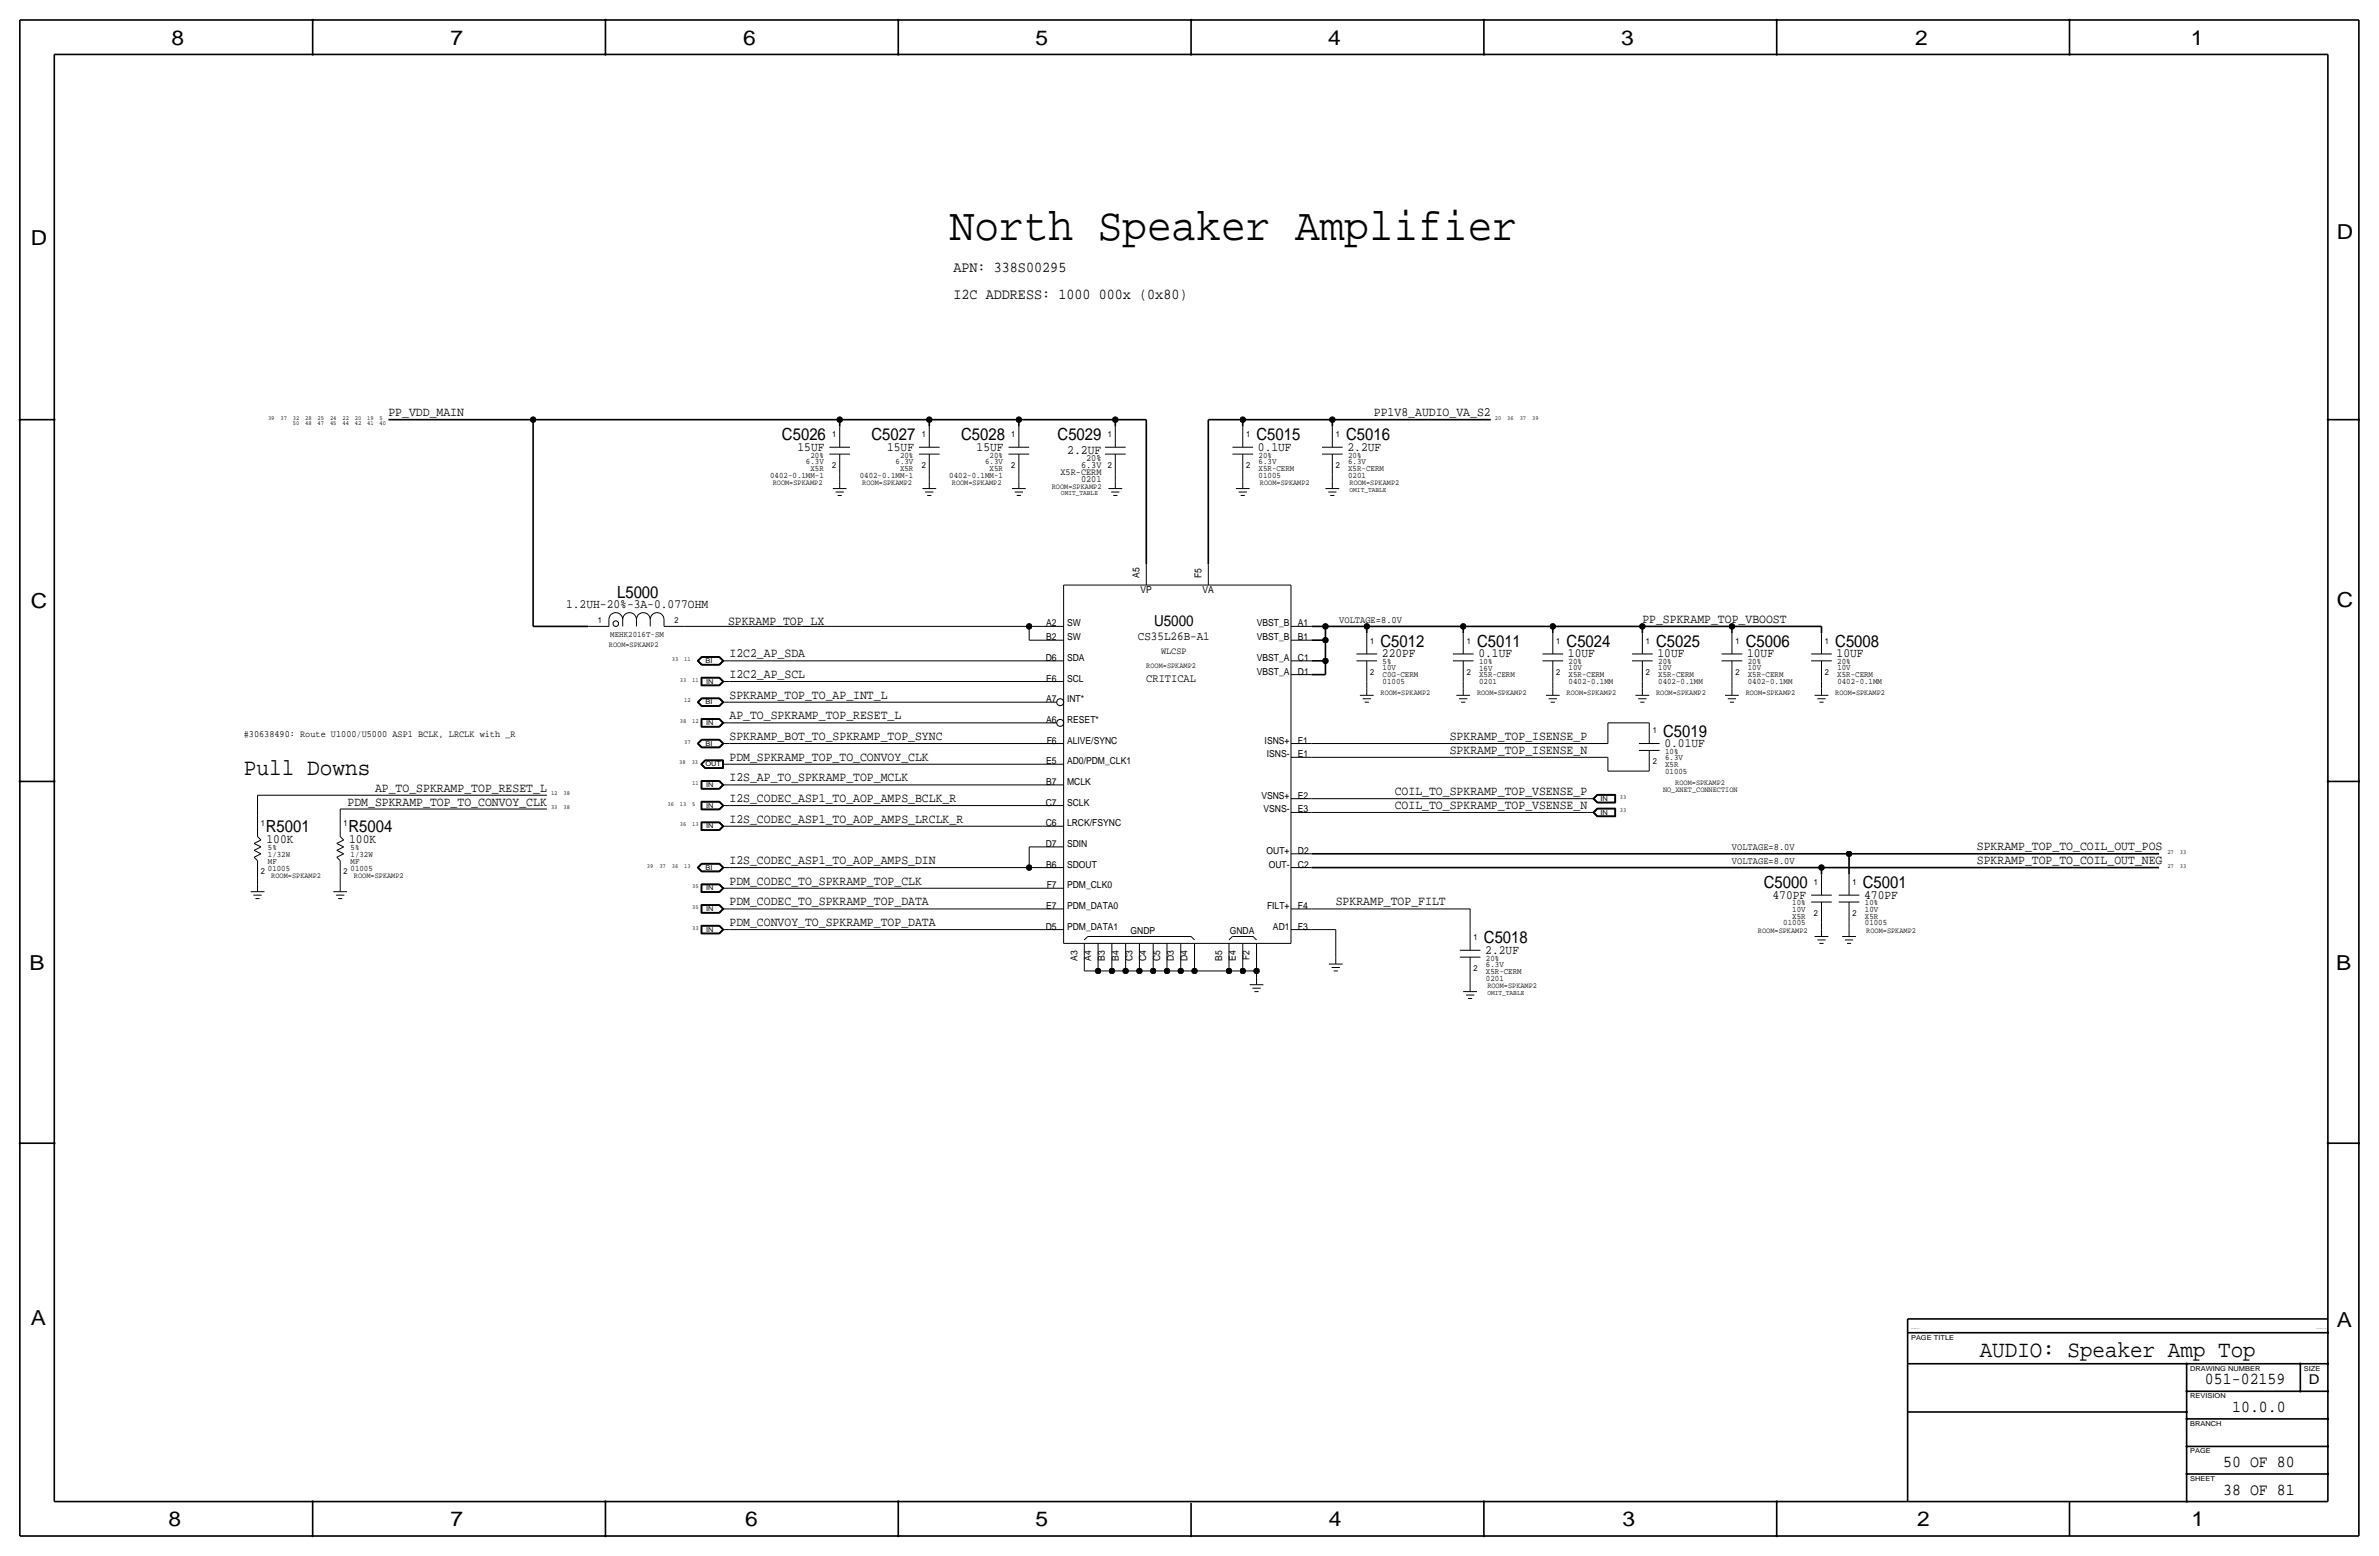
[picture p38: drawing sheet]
<svg xmlns="http://www.w3.org/2000/svg" width="877mm" height="574mm" viewBox="0 0 877 574" stroke-linecap="round" stroke-linejoin="round" font-family="sans-serif">
<defs><g id="words">
<text font-size="17" x="350.2" y="88.6">North Speaker Amplifier</text>
<text font-size="8.7" x="89.9" y="285.5">Pull Downs</text>
<text font-size="8.6" x="729.9" y="500.1">AUDIO: Speaker Amp Top</text>
<g font-size="7.6">
<text x="63.2" y="16.5">8</text>
<text x="166.1" y="16.5">7</text>
<text x="274" y="16.5">6</text>
<text x="381.7" y="16.5">5</text>
<text x="489.7" y="16.5">4</text>
<text x="597.6" y="16.5">3</text>
<text x="706.1" y="16.5">2</text>
<text x="807.7" y="16.5">1</text>
<text x="861.5" y="88.1">D</text>
<text x="11.4" y="90.4">D</text>
<text x="11.4" y="224.3">C</text>
<text x="861.5" y="223.8">C</text>
<text x="10.8" y="357.6">B</text>
<text x="861.3" y="357.4">B</text>
<text x="11.3" y="488.4">A</text>
<text x="861.5" y="489.2">A</text>
<text x="62.2" y="562.6">8</text>
<text x="166" y="562.6">7</text>
<text x="274.8" y="562.6">6</text>
<text x="381.7" y="562.6">5</text>
<text x="489.9" y="562.6">4</text>
<text x="598.1" y="562.6">3</text>
<text x="706.8" y="562.6">2</text>
<text x="807.9" y="562.6">1</text>
</g>
<g font-size="6.2">
<text x="288.3" y="162.3">C5026</text>
<text x="321.3" y="162.3">C5027</text>
<text x="354.3" y="162.3">C5028</text>
<text x="389.9" y="162.3">C5029</text>
<text x="463.2" y="162.3">C5015</text>
<text x="496.3" y="162.3">C5016</text>
<text x="227.5" y="220.5">L5000</text>
<text x="509" y="238.5">C5012</text>
<text x="544.5" y="238.5">C5011</text>
<text x="577.5" y="238.5">C5024</text>
<text x="610.6" y="238.5">C5025</text>
<text x="643.6" y="238.5">C5006</text>
<text x="676.6" y="238.5">C5008</text>
<text x="613.1" y="271.5">C5019</text>
<text x="98" y="306.8">R5001</text>
<text x="128.5" y="306.8">R5004</text>
<text x="650.2" y="327.4">C5000</text>
<text x="686.8" y="327.4">C5001</text>
<text x="547.1" y="347.7">C5018</text>
<text x="812.9" y="510.3">051-02159</text>
<text x="822.9" y="520.4">10.0.0</text>
<text x="819.6" y="540.8">50 OF 80</text>
<text x="819.6" y="550.9">38 OF 81</text>
</g>
<g font-size="5.6">
<text x="351.5" y="100.1">APN: 338S00295</text>
<text x="351.5" y="110.2">I2C ADDRESS: 1000 000x (0x80)</text>
<text x="425.5" y="230.9">U5000</text>
</g>
<text font-size="5" x="851.2" y="510.3">D</text>
<g font-size="4.7">
<text x="143.2" y="153.4">PP_VDD_MAIN</text>
<text x="506.5" y="153.4">PP1V8_AUDIO_VA_S2</text>
<text x="294" y="166.1">15UF</text>
<text x="327" y="166.1">15UF</text>
<text x="360" y="166.1">15UF</text>
<text x="393.4" y="167.4">2.2UF</text>
<text x="463.8" y="166.1">0.1UF</text>
<text x="496.8" y="166.1">2.2UF</text>
<text x="208.7" y="224">1.2UH-20%-3A-0.077OHM</text>
<text x="268.4" y="230.4">SPKRAMP_TOP_LX</text>
<text x="605.5" y="229.6">PP_SPKRAMP_TOP_VBOOST</text>
<text x="268.9" y="242.3">I2C2_AP_SDA</text>
<text x="509.5" y="242.3">220PF</text>
<text x="545" y="242.3">0.1UF</text>
<text x="578.1" y="242.3">10UF</text>
<text x="611.1" y="242.3">10UF</text>
<text x="644.1" y="242.3">10UF</text>
<text x="677.1" y="242.3">10UF</text>
<text x="268.9" y="249.9">I2C2_AP_SCL</text>
<text x="268.9" y="257.6">SPKRAMP_TOP_TO_AP_INT_L</text>
<text x="268.9" y="265.2">AP_TO_SPKRAMP_TOP_RESET_L</text>
<text x="268.9" y="272.8">SPKRAMP_BOT_TO_SPKRAMP_TOP_SYNC</text>
<text x="534.5" y="272.8">SPKRAMP_TOP_ISENSE_P</text>
<text x="613.6" y="275.3">0.01UF</text>
<text x="268.9" y="280.4">PDM_SPKRAMP_TOP_TO_CONVOY_CLK</text>
<text x="534.5" y="277.9">SPKRAMP_TOP_ISENSE_N</text>
<text x="138.3" y="291.8">AP_TO_SPKRAMP_TOP_RESET_L</text>
<text x="268.9" y="288">I2S_AP_TO_SPKRAMP_TOP_MCLK</text>
<text x="514.2" y="293.1">COIL_TO_SPKRAMP_TOP_VSENSE_P</text>
<text x="128.1" y="296.9">PDM_SPKRAMP_TOP_TO_CONVOY_CLK</text>
<text x="268.9" y="295.7">I2S_CODEC_ASP1_TO_AOP_AMPS_BCLK_R</text>
<text x="514.2" y="298.2">COIL_TO_SPKRAMP_TOP_VSENSE_N</text>
<text x="268.9" y="303.3">I2S_CODEC_ASP1_TO_AOP_AMPS_LRCLK_R</text>
<text x="98.2" y="310.6">100K</text>
<text x="128.7" y="310.6">100K</text>
<text x="728.8" y="313.4">SPKRAMP_TOP_TO_COIL_OUT_POS</text>
<text x="268.9" y="318.5">I2S_CODEC_ASP1_TO_AOP_AMPS_DIN</text>
<text x="728.8" y="318.5">SPKRAMP_TOP_TO_COIL_OUT_NEG</text>
<text x="268.9" y="326.1">PDM_CODEC_TO_SPKRAMP_TOP_CLK</text>
<text x="268.9" y="333.8">PDM_CODEC_TO_SPKRAMP_TOP_DATA</text>
<text x="492.5" y="333.8">SPKRAMP_TOP_FILT</text>
<text x="653.5" y="331.2">470PF</text>
<text x="687.3" y="331.2">470PF</text>
<text x="268.9" y="341.4">PDM_CONVOY_TO_SPKRAMP_TOP_DATA</text>
<text x="547.6" y="351.5">2.2UF</text>
</g>
<text font-size="4.5" x="419.5" y="236">CS35L26B-A1</text>
<text font-size="4.3" x="422.6" y="251.2">CRITICAL</text>
<g font-size="3.6">
<text x="493.7" y="229.6">VOLTAGE=8.0V</text>
<text x="638.5" y="313.4">VOLTAGE=8.0V</text>
<text x="638.5" y="318.5">VOLTAGE=8.0V</text>
</g>
<g font-size="3.5">
<text x="398.5" y="172.5">6.3V</text>
<text x="400.4" y="169.9">20%</text>
<text x="391" y="175">X5R-CERM</text>
<text x="398.5" y="177.5">0201</text>
<text x="420.1" y="213.1" transform="rotate(-90 420.1 213.1)">A5</text>
<text x="442.9" y="213.1" transform="rotate(-90 442.9 213.1)">F5</text>
<text x="420.5" y="218.7">VP</text>
<text x="443.4" y="218.7">VA</text>
<text x="385.7" y="230.9">A2</text>
<text x="393.4" y="230.9">SW</text>
<text x="463.3" y="230.9">VBST_B</text>
<text x="478.5" y="230.9">A1</text>
<text x="385.7" y="236">B2</text>
<text x="393.4" y="236">SW</text>
<text x="463.3" y="236">VBST_B</text>
<text x="478.5" y="236">B1</text>
<text x="385.6" y="243.6">D6</text>
<text x="393.4" y="243.6">SDA</text>
<text x="428" y="241">WLCSP</text>
<text x="463.3" y="243.6">VBST_A</text>
<text x="478.5" y="243.6">C1</text>
<text x="385.7" y="251.2">E6</text>
<text x="393.4" y="251.2">SCL</text>
<text x="463.4" y="248.7">VBST_A</text>
<text x="478.5" y="248.7">D1</text>
<text x="385.7" y="258.8">A7</text>
<text x="393.4" y="258.8">INT*</text>
<text x="385.7" y="266.4">A6</text>
<text x="393.4" y="266.4">RESET*</text>
<text x="89.9" y="271.5">#30638490: Route U1000/U5000 ASP1 BCLK, LRCLK with _R</text>
<text x="385.9" y="274.1">F6</text>
<text x="393.4" y="274.1">ALIVE/SYNC</text>
<text x="466.2" y="274.1">ISNS+</text>
<text x="478.5" y="274.1">F1</text>
<text x="385.7" y="281.7">E5</text>
<text x="393.4" y="281.7">AD0/PDM_CLK1</text>
<text x="467" y="279.2">ISNS-</text>
<text x="478.5" y="279.2">E1</text>
<text x="385.7" y="289.3">B7</text>
<text x="393.4" y="289.3">MCLK</text>
<text x="385.6" y="296.9">C7</text>
<text x="393.4" y="296.9">SCLK</text>
<text x="465" y="294.4">VSNS+</text>
<text x="465.8" y="299.5">VSNS-</text>
<text x="478.5" y="294.4">E2</text>
<text x="478.5" y="299.5">E3</text>
<text x="385.6" y="304.6">C6</text>
<text x="393.4" y="304.6">LRCK/FSYNC</text>
<text x="385.6" y="312.2">D7</text>
<text x="393.4" y="312.2">SDIN</text>
<text x="466.9" y="314.7">OUT+</text>
<text x="478.5" y="314.7">D2</text>
<text x="385.7" y="319.8">B6</text>
<text x="393.4" y="319.8">SDOUT</text>
<text x="467.7" y="319.8">OUT-</text>
<text x="478.5" y="319.8">C2</text>
<text x="385.9" y="327.4">F7</text>
<text x="393.4" y="327.4">PDM_CLK0</text>
<text x="385.7" y="335">E7</text>
<text x="393.4" y="335">PDM_DATA0</text>
<text x="467.1" y="335">FILT+</text>
<text x="478.5" y="335">F4</text>
<text x="385.6" y="342.6">D5</text>
<text x="393.4" y="342.6">PDM_DATA1</text>
<text x="416.8" y="344.4">GNDP</text>
<text x="453.4" y="344.4">GNDA</text>
<text x="469.3" y="342.6">AD1</text>
<text x="478.5" y="342.6">F3</text>
<text x="460.7" y="353.9" transform="rotate(-90 460.7 353.9)">F2</text>
<text x="397.2" y="354.1" transform="rotate(-90 397.2 354.1)">A3</text>
<text x="402.3" y="354.1" transform="rotate(-90 402.3 354.1)">A4</text>
<text x="407.4" y="354.1" transform="rotate(-90 407.4 354.1)">B3</text>
<text x="412.4" y="354.1" transform="rotate(-90 412.4 354.1)">B4</text>
<text x="417.5" y="354.3" transform="rotate(-90 417.5 354.3)">C3</text>
<text x="422.6" y="354.3" transform="rotate(-90 422.6 354.3)">C4</text>
<text x="427.7" y="354.3" transform="rotate(-90 427.7 354.3)">C5</text>
<text x="432.8" y="354.3" transform="rotate(-90 432.8 354.3)">D3</text>
<text x="437.8" y="354.3" transform="rotate(-90 437.8 354.3)">D4</text>
<text x="450.5" y="354.1" transform="rotate(-90 450.5 354.1)">B5</text>
<text x="455.6" y="354.1" transform="rotate(-90 455.6 354.1)">E4</text>
</g>
<g font-size="3.1">
<text x="306.8" y="161">1</text>
<text x="339.8" y="161">1</text>
<text x="372.8" y="161">1</text>
<text x="408.4" y="161">1</text>
<text x="459.4" y="161">1</text>
<text x="492.5" y="161">1</text>
<text x="297.1" y="170.9">6.3V</text>
<text x="298.8" y="168.7">20%</text>
<text x="298.8" y="173.5">X5R</text>
<text x="306.8" y="172.5">2</text>
<text x="330.2" y="170.9">6.3V</text>
<text x="331.8" y="173.5">X5R</text>
<text x="331.8" y="168.7">20%</text>
<text x="339.8" y="172.5">2</text>
<text x="363.2" y="170.9">6.3V</text>
<text x="364.8" y="173.5">X5R</text>
<text x="364.8" y="168.7">20%</text>
<text x="372.8" y="172.5">2</text>
<text x="408.4" y="172.5">2</text>
<text x="459.4" y="172.5">2</text>
<text x="464" y="168.7">20%</text>
<text x="464" y="173.5">X5R-CERM</text>
<text x="464" y="170.9">6.3V</text>
<text x="492.5" y="172.5">2</text>
<text x="497" y="168.7">20%</text>
<text x="497" y="170.9">6.3V</text>
<text x="497" y="173.5">X5R-CERM</text>
<text x="283.9" y="176">0402-0.1MM-1</text>
<text x="317" y="176">0402-0.1MM-1</text>
<text x="350" y="176">0402-0.1MM-1</text>
<text x="464" y="176">01005</text>
<text x="497" y="176">0201</text>
<text x="220.4" y="229.6">1</text>
<text x="248.6" y="229.6">2</text>
<text x="225" y="234.9">MEHK2016T-SM</text>
<text x="505.2" y="237.2">1</text>
<text x="540.7" y="237.2">1</text>
<text x="573.7" y="237.2">1</text>
<text x="606.8" y="237.2">1</text>
<text x="639.8" y="237.2">1</text>
<text x="672.8" y="237.2">1</text>
<text x="509.7" y="244.9">5%</text>
<text x="545.3" y="244.9">10%</text>
<text x="578.3" y="244.9">20%</text>
<text x="611.3" y="244.9">20%</text>
<text x="644.3" y="244.9">20%</text>
<text x="677.4" y="244.9">20%</text>
<text x="505.2" y="248.7">2</text>
<text x="509.7" y="247.1">10V</text>
<text x="509.7" y="249.7">C0G-CERM</text>
<text x="540.7" y="248.7">2</text>
<text x="545.3" y="247.1">16V</text>
<text x="545.3" y="249.7">X5R-CERM</text>
<text x="573.7" y="248.7">2</text>
<text x="578.3" y="249.7">X5R-CERM</text>
<text x="578.3" y="247.1">10V</text>
<text x="606.8" y="248.7">2</text>
<text x="611.3" y="247.1">10V</text>
<text x="611.3" y="249.7">X5R-CERM</text>
<text x="639.8" y="248.7">2</text>
<text x="644.3" y="249.7">X5R-CERM</text>
<text x="644.3" y="247.1">10V</text>
<text x="672.8" y="248.7">2</text>
<text x="677.4" y="249.7">X5R-CERM</text>
<text x="677.4" y="247.1">10V</text>
<text x="509.7" y="252.2">01005</text>
<text x="545.3" y="252.2">0201</text>
<text x="578.3" y="252.2">0402-0.1MM</text>
<text x="611.3" y="252.2">0402-0.1MM</text>
<text x="644.3" y="252.2">0402-0.1MM</text>
<text x="677.4" y="252.2">0402-0.1MM</text>
<text x="609.3" y="270.3">1</text>
<text x="609.3" y="281.7">2</text>
<text x="613.9" y="280.2">6.3V</text>
<text x="613.9" y="277.9">10%</text>
<text x="613.9" y="285.2">01005</text>
<text x="613.9" y="282.7">X5R</text>
<text x="96.2" y="304.5">1</text>
<text x="126.7" y="304.5">1</text>
<text x="98.8" y="316">1/32W</text>
<text x="98.8" y="313.4">5%</text>
<text x="129.2" y="316">1/32W</text>
<text x="129.2" y="313.4">5%</text>
<text x="96.2" y="322.3">2</text>
<text x="98.8" y="321.1">01005</text>
<text x="98.8" y="318.5">MF</text>
<text x="126.7" y="322.3">2</text>
<text x="129.2" y="321.1">01005</text>
<text x="129.2" y="318.5">MF</text>
<text x="668.7" y="326.1">1</text>
<text x="683" y="326.1">1</text>
<text x="660.7" y="333.8">10%</text>
<text x="687.5" y="333.8">10%</text>
<text x="657.4" y="341.1">01005</text>
<text x="660.7" y="338.6">X5R</text>
<text x="660.7" y="336">10V</text>
<text x="668.7" y="337.6">2</text>
<text x="683" y="337.6">2</text>
<text x="687.5" y="336">10V</text>
<text x="687.5" y="338.6">X5R</text>
<text x="687.5" y="341.1">01005</text>
<text x="543.3" y="346.5">1</text>
<text x="543.3" y="357.9">2</text>
<text x="547.8" y="358.9">X5R-CERM</text>
<text x="547.8" y="356.4">6.3V</text>
<text x="547.8" y="354.1">20%</text>
<text x="547.8" y="361.4">0201</text>
</g>
<g font-size="2.9">
<text x="284.9" y="178.8">ROOM=SPKAMP2</text>
<text x="317.9" y="178.8">ROOM=SPKAMP2</text>
<text x="350.9" y="178.8">ROOM=SPKAMP2</text>
<text x="464.5" y="178.8">ROOM=SPKAMP2</text>
<text x="497.5" y="178.8">ROOM=SPKAMP2</text>
<text x="387.7" y="180.1">ROOM=SPKAMP2</text>
<text x="224.5" y="238.5">ROOM=SPKAMP2</text>
<text x="422.6" y="246.1">ROOM=SPKAMP2</text>
<text x="509" y="256.3">ROOM=SPKAMP2</text>
<text x="544.5" y="256.3">ROOM=SPKAMP2</text>
<text x="577.5" y="256.3">ROOM=SPKAMP2</text>
<text x="610.6" y="256.3">ROOM=SPKAMP2</text>
<text x="643.6" y="256.3">ROOM=SPKAMP2</text>
<text x="676.6" y="256.3">ROOM=SPKAMP2</text>
<text x="613.1" y="291.8">NO_XNET_CONNECTION</text>
<text x="617.6" y="289.3">ROOM=SPKAMP2</text>
<text x="100" y="323.6">ROOM=SPKAMP2</text>
<text x="130.5" y="323.6">ROOM=SPKAMP2</text>
<text x="648.1" y="343.9">ROOM=SPKAMP2</text>
<text x="688" y="343.9">ROOM=SPKAMP2</text>
<text x="548.3" y="364.2">ROOM=SPKAMP2</text>
</g>
<g font-size="2.6">
<text x="391.1" y="182.6">OMIT_TABLE</text>
<text x="497.5" y="181.4">OMIT_TABLE</text>
<text x="548.3" y="366.8">OMIT_TABLE</text>
</g>
<g font-size="2.5">
<text x="260" y="244.3">BI</text>
<text x="260.3" y="252">IN</text>
<text x="260" y="259.6">BI</text>
<text x="260.3" y="267.2">IN</text>
<text x="260" y="274.8">BI</text>
<text x="260" y="282.4">OUT</text>
<text x="260.3" y="290.1">IN</text>
<text x="260.3" y="297.7">IN</text>
<text x="590" y="295.1">IN</text>
<text x="260.3" y="305.3">IN</text>
<text x="590" y="300.2">IN</text>
<text x="260" y="320.5">BI</text>
<text x="260.3" y="328.2">IN</text>
<text x="260.3" y="335.8">IN</text>
<text x="260.3" y="343.4">IN</text>
<text x="704.5" y="493.8">PAGE TITLE</text>
<text x="807.4" y="505.2">DRAWING NUMBER</text>
<text x="849.3" y="505.2">SIZE</text>
<text x="807.4" y="515.4">REVISION</text>
<text x="807.4" y="525.5">BRANCH</text>
<text x="807.4" y="535.7">PAGE</text>
<text x="807.4" y="545.8">SHEET</text>
</g>
<g font-size="2.3">
<text x="98.8" y="154.7">39</text>
<text x="103.4" y="154.7">37</text>
<text x="108" y="154.7">32</text>
<text x="112.5" y="154.7">28</text>
<text x="117.1" y="154.7">25</text>
<text x="121.7" y="154.7">24</text>
<text x="126.2" y="154.7">22</text>
<text x="130.8" y="154.7">20</text>
<text x="135.4" y="154.7">19</text>
<text x="140" y="154.7">5</text>
<text x="551.1" y="154.7">20</text>
<text x="555.7" y="154.7">36</text>
<text x="560.3" y="154.7">37</text>
<text x="564.8" y="154.7">39</text>
<text x="107.9" y="156.5">50</text>
<text x="112.5" y="156.5">48</text>
<text x="117.1" y="156.5">47</text>
<text x="121.7" y="156.5">45</text>
<text x="126.2" y="156.5">44</text>
<text x="130.8" y="156.5">42</text>
<text x="135.4" y="156.5">41</text>
<text x="140" y="156.5">40</text>
<text x="247.7" y="243.6">33</text>
<text x="252.2" y="243.6">11</text>
<text x="250.6" y="251.2">33</text>
<text x="255.2" y="251.2">11</text>
<text x="252.2" y="258.8">12</text>
<text x="250.6" y="266.4">38</text>
<text x="255.2" y="266.4">12</text>
<text x="252.2" y="274.1">37</text>
<text x="250.4" y="281.7">38</text>
<text x="255" y="281.7">33</text>
<text x="203.1" y="293.1">12</text>
<text x="207.7" y="293.1">38</text>
<text x="255.2" y="289.3">11</text>
<text x="203.1" y="298.2">33</text>
<text x="207.7" y="298.2">38</text>
<text x="246.1" y="296.9">36</text>
<text x="250.6" y="296.9">13</text>
<text x="255.2" y="296.9">5</text>
<text x="597.2" y="299.5">33</text>
<text x="597.2" y="294.4">33</text>
<text x="250.6" y="304.5">36</text>
<text x="255.2" y="304.5">13</text>
<text x="799" y="314.7">27</text>
<text x="803.6" y="314.7">33</text>
<text x="238.5" y="319.8">39</text>
<text x="243.1" y="319.8">37</text>
<text x="247.7" y="319.8">36</text>
<text x="252.2" y="319.8">13</text>
<text x="799" y="319.8">27</text>
<text x="803.6" y="319.8">33</text>
<text x="255.2" y="327.4">35</text>
<text x="255.2" y="335">35</text>
<text x="255.2" y="342.6">33</text>
</g>
<g font-size=".4">
<text x="704.5" y="490">SYNC_MASTER=sync</text>
<text x="853.9" y="490">SYNC_DATE=04/14/2017</text>
</g>
</g></defs>
<g fill="none" stroke="#000" stroke-width=".37">
<path d="M309.6 157.2v7.6zM342.6 157.2v7.6zM375.6 157.2v7.6zM411.2 157.2v7.6zM458.2 157.2v7.6zM491.2 157.2v7.6zM305.8 164.8h7.6zM305.8 167.4h7.6zM309.6 175v2.5zM309.6 167.4v7.6zM309.6 177.5v2.6zM338.8 164.8h7.6z"/>
<path d="M338.8 167.4h7.6zM342.6 175v2.5zM342.6 167.4v7.6zM342.6 177.5v2.6zM371.8 167.4h7.6zM371.8 164.8h7.6zM375.6 175v2.5zM375.6 177.5v2.6zM375.6 167.4v7.6zM407.4 164.8h7.6zM407.4 167.4h7.6zM411.2 175v2.5z"/>
<path d="M411.2 167.4v7.6zM411.2 177.5v2.6zM454.4 164.8h7.6zM454.4 167.4h7.6zM458.2 175v2.5zM458.2 167.4v7.6zM458.2 177.5v2.6zM487.4 167.4h7.6zM487.4 164.8h7.6zM491.2 175v2.5zM491.2 167.4v7.6zM491.2 177.5v2.6z"/>
<path d="M307 180.1h5.1zM308.1 181.4h3zM308.8 182.6h1.5zM340.1 180.1h5zM341.1 181.4h3zM341.8 182.6h1.6zM373.1 180.1h5.1zM374.1 181.4h3zM374.9 182.6h1.5zM408.6 180.1h5.1zM409.7 181.4h3zM410.4 182.6h1.5z"/>
<path d="M455.6 180.1h5.1zM456.6 181.4h3.1zM457.4 182.6h1.5zM488.6 180.1h5.1zM489.7 181.4h3zM490.4 182.6h1.5zM392.1 215.6h83.8zM392.1 215.6v132.1zM422.6 208v7.6zM445.5 208v7.6zM475.9 215.6v132.1zM216.9 230.9h7.6z"/>
<path d="M224.5 228.3v2.6zM224.5 228.3a2.54 2.54 0 0 1 2.5-2.5 2.54 2.54 0 0 1 2.6 2.5 2.54 2.54 0 0 1 2.5-2.5 2.54 2.54 0 0 1 2.5 2.5 2.54 2.54 0 0 1 2.6-2.5 2.54 2.54 0 0 1 2.5 2.5 2.54 2.54 0 0 1 2.6-2.5 2.54 2.54 0 0 1 2.5 2.5M229.6 228.3v2.6zM234.6 228.3v2.6zM239.7 228.3v2.6zM244.8 228.3v2.6zM244.8 230.9h7.6zM252.4 230.9h127zM379.4 230.9h5.1zM379.4 230.9v5.1zM379.4 236h5.1zM384.5 236h7.6z"/>
<path d="M384.5 230.9h7.6zM475.9 236h7.7zM475.9 230.9h7.7zM503.9 233.4v7.6zM539.4 233.4v7.6zM572.5 233.4v7.6zM605.5 233.4v7.6zM638.5 233.4v7.6zM671.5 233.4v7.6zM257 258.8l1.6 1.6zM257 243.6l1.6 1.6zM257 258.8l1.6-1.5z"/>
<path d="M257 243.6l1.6-1.6zM257.2 258.8l1.5 1.5zM257.2 243.6l1.5 1.5zM257.2 258.8l1.5-1.4zM257.2 243.6l1.5-1.5zM257.4 258.8l1.3-1.3zM257.4 243.6l1.3-1.4zM257.4 258.8l1.3 1.4zM257.4 243.6l1.3 1.4zM257.5 258.8l1.3-1.2zM257.5 243.6l1.3-1.3zM257.5 258.8l1.3 1.3z"/>
<path d="M257.5 243.6l1.3 1.3zM258.5 249.6v3.2zM258.5 252.8h6.8zM258.5 249.6h6.8zM258.6 249.7h6.6zM258.6 249.7v3zM258.6 252.7h6.6zM258.6 245.2h6.7zM258.6 257.3h6.7zM258.6 242h6.7zM258.7 257.4h6.5zM258.7 242.1h6.5z"/>
<path d="M258.7 249.8v2.8zM258.7 252.6h6.5zM258.7 245.1h6.5zM258.7 249.8h6.5zM258.7 257.5h6.5zM258.7 242.2h6.5zM258.7 245h6.5zM258.8 257.6h6.3zM258.8 249.9h6.3zM258.8 242.3h6.3zM258.8 249.9v2.6zM258.8 252.5h6.3z"/>
<path d="M258.8 244.9h6.3zM265.1 257.6l1.3 1.2zM265.1 249.9l1.3 1.3zM265.1 242.3l1.3 1.3zM265.1 252.5l1.3-1.3zM265.2 252.6l1.3-1.4zM265.2 245l1.3-1.4zM265.2 257.5l1.3 1.3zM265.2 249.8l1.3 1.4zM265.2 242.2l1.3 1.4zM265.2 252.7l1.5-1.5zM265.2 245.1l1.5-1.5z"/>
<path d="M265.2 257.4l1.5 1.4zM265.2 249.7l1.5 1.5zM265.2 242.1l1.5 1.5zM265.3 257.3l1.6 1.5zM265.3 249.6l1.6 1.6zM265.3 242l1.6 1.6zM265.3 252.8l1.6-1.6zM265.3 245.2l1.6-1.6zM266.4 258.8h2.5zM266.4 251.2h2.5zM266.4 243.6h2.5zM266.4 243.6l-1.3 1.3z"/>
<path d="M268.9 251.2h115.6zM268.9 243.6h115.6zM268.9 258.8h115.6zM384.5 258.8h5.1zM384.5 251.2h7.6zM384.5 243.6h7.6zM475.9 243.6h7.7zM475.9 248.7h7.7zM500.1 243.6h7.6zM500.1 241h7.6zM501.3 256.3h5.1zM502.4 257.6h3z"/>
<path d="M503.1 258.8h1.5zM503.9 251.2v2.5zM503.9 253.7v2.6zM503.9 243.6v7.6zM535.6 243.6h7.7zM535.6 241h7.7zM536.9 256.3h5.1zM537.9 257.6h3.1zM538.7 258.8h1.5zM539.4 251.2v2.5zM539.4 253.7v2.6zM539.4 243.6v7.6z"/>
<path d="M568.7 241h7.6zM568.7 243.6h7.6zM569.9 256.3h5.1zM570.9 257.6h3.1zM571.7 258.8h1.5zM572.5 251.2v2.5zM572.5 253.7v2.6zM572.5 243.6v7.6zM601.7 243.6h7.6zM601.7 241h7.6zM602.9 256.3h5.1zM604 257.6h3z"/>
<path d="M604.7 258.8h1.5zM605.5 251.2v2.5zM605.5 253.7v2.6zM605.5 243.6v7.6zM634.7 243.6h7.6zM634.7 241h7.6zM636 256.3h5zM637 257.6h3zM637.7 258.8h1.6zM638.5 251.2v2.5zM638.5 243.6v7.6zM638.5 253.7v2.6z"/>
<path d="M667.7 243.6h7.6zM667.7 241h7.6zM669 256.3h5.1zM670 257.6h3.1zM670.8 258.8h1.5zM671.5 251.2v2.5zM671.5 253.7v2.6zM671.5 243.6v7.6zM257 274.1l1.6 1.5zM257 274.1l1.6-1.6zM257.2 274.1l1.5 1.4zM257.2 274.1l1.5-1.5z"/>
<path d="M257.4 274.1l1.3-1.4zM257.4 274.1l1.3 1.3zM257.5 274.1l1.3-1.3zM257.5 274.1l1.3 1.2zM258.5 264.9v3.1zM258.5 268h6.8zM258.5 264.9h6.8zM258.6 265h6.6zM258.6 265v2.9zM258.6 267.9h6.6zM258.6 260.4h6.7zM258.6 275.6h6.7z"/>
<path d="M258.6 272.5h6.7zM258.7 272.6h6.5zM258.7 265.1v2.7zM258.7 267.8h6.5zM258.7 260.3h6.5zM258.7 275.5h6.5zM258.7 265.1h6.5zM258.7 272.7h6.5zM258.7 260.2h6.5zM258.7 275.4h6.5zM258.8 265.2h6.3zM258.8 272.8h6.3z"/>
<path d="M258.8 265.2v2.5zM258.8 267.7h6.3zM258.8 260.1h6.3zM258.8 275.3h6.3zM265.1 265.2l1.3 1.2zM265.1 272.8l1.3 1.3zM265.1 267.7l1.3-1.3zM265.1 260.1l1.3-1.3zM265.1 275.3l1.3-1.2zM265.2 267.8l1.3-1.4zM265.2 260.2l1.3-1.4zM265.2 275.4l1.3-1.3z"/>
<path d="M265.2 265.1l1.3 1.3zM265.2 272.7l1.3 1.4zM265.2 267.9l1.5-1.5zM265.2 260.3l1.5-1.5zM265.2 275.5l1.5-1.4zM265.2 265l1.5 1.4zM265.2 272.6l1.5 1.5zM265.3 264.9l1.6 1.5zM265.3 272.5l1.6 1.6zM265.3 268l1.6-1.6zM265.3 260.4l1.6-1.6zM265.3 275.6l1.6-1.5z"/>
<path d="M266.4 266.4h2.5zM266.4 274.1h2.5zM268.9 274.1h115.6zM268.9 266.4h115.6zM384.5 266.4h5.1zM384.5 274.1h7.6zM475.9 274.1h7.7zM475.9 279.1h7.7zM483.6 279.1h109.2zM483.6 274.1h109.2zM592.8 279.1v5.1zM592.8 266.4h15.2z"/>
<path d="M592.8 266.4v7.7zM604.2 276.6h7.6zM604.2 274.1h7.6zM608 266.4v7.7zM608 276.6v7.6zM94.9 293.1v7.6zM94.9 293.1h106.7zM125.4 298.2v2.5zM125.4 298.2h76.2zM258.3 281.7l1.6 1.6zM258.3 281.7l1.6-1.6zM258.5 281.7l1.4-1.5z"/>
<path d="M258.5 295.4v3.1zM258.5 298.5h6.8zM258.5 287.7v3.2zM258.5 290.9h6.8zM258.5 295.4h6.8zM258.5 287.7h6.8zM258.5 281.7l1.4 1.5zM258.6 295.5h6.6zM258.6 287.8h6.6zM258.6 295.5v2.9zM258.6 298.4h6.6zM258.6 287.8v3z"/>
<path d="M258.6 290.8h6.6zM258.6 281.7l1.4-1.4zM258.6 281.7l1.4 1.4zM258.7 295.6v2.7zM258.7 298.3h6.5zM258.7 287.9v2.8zM258.7 290.7h6.5zM258.7 295.6h6.5zM258.7 287.9h6.5zM258.8 281.7l1.2 1.3zM258.8 295.7h6.3zM258.8 288h6.3z"/>
<path d="M258.8 281.7l1.2-1.3zM258.8 295.7v2.5zM258.8 298.2h6.3zM258.8 288v2.6zM258.8 290.6h6.3zM259.9 280.1h6.8zM259.9 283.3h6.8zM259.9 283.2h6.7zM259.9 280.2h6.7zM260 280.3h6.5zM260 283.1h6.5zM260 280.4h6.4z"/>
<path d="M260 283h6.4zM265.1 295.7l1.3 1.2zM265.1 288l1.3 1.3zM265.1 298.2l1.3-1.3zM265.1 290.6l1.3-1.3zM265.2 298.3l1.3-1.4zM265.2 290.7l1.3-1.4zM265.2 295.6l1.3 1.3zM265.2 287.9l1.3 1.4zM265.2 298.4l1.5-1.5zM265.2 290.8l1.5-1.5zM265.2 295.5l1.5 1.4z"/>
<path d="M265.2 287.8l1.5 1.5zM265.3 295.4l1.6 1.5zM265.3 287.7l1.6 1.6zM265.3 298.5l1.6-1.6zM265.3 290.9l1.6-1.6zM266.4 280.4v2.6zM266.4 281.7h2.5zM266.4 296.9h2.5zM266.4 289.3h2.5zM266.5 280.3v2.8zM266.6 280.2v3zM266.7 280.1v3.2z"/>
<path d="M268.9 289.3h115.6zM268.9 296.9h115.6zM268.9 281.7h115.6zM384.5 296.9h7.6zM384.5 289.3h7.6zM384.5 281.7h7.6zM475.9 299.5h7.7zM475.9 294.4h7.7zM483.6 294.4h101.6zM483.6 299.5h101.6zM585.2 299.5h2.5zM585.2 294.4h2.5z"/>
<path d="M587.2 299.5l1.6 1.5zM587.2 294.4l1.6 1.6zM587.2 294.4l1.6-1.6zM587.4 299.5l1.5-1.5zM587.4 294.4l1.5-1.5zM587.4 299.5l1.5 1.4zM587.4 294.4l1.5 1.5zM587.6 294.4l1.3-1.4zM587.6 299.5l1.3 1.3zM587.6 294.4l1.3 1.4zM587.7 299.5l1.3-1.3zM587.7 294.4l1.3-1.3z"/>
<path d="M587.7 299.5l1.3 1.2zM587.7 294.4l1.3 1.3zM588.8 297.9h6.8zM588.8 292.8h6.8zM588.8 297.9l-1.6 1.6zM588.8 296h6.8zM588.9 295.9h6.6zM588.9 298h6.6zM588.9 292.9h6.6zM588.9 295.8h6.5zM588.9 298.1l-1.3 1.4zM588.9 298.1h6.5z"/>
<path d="M588.9 293h6.5zM589 298.2h6.3zM589 293.1h6.3zM589 295.7h6.3zM592.8 284.2h15.2zM595.3 298.2v2.5zM595.3 293.1v2.6zM595.4 298.1v2.7zM595.4 293v2.8zM595.5 298v2.9zM595.5 292.9v3zM595.6 297.9v3.1z"/>
<path d="M595.6 292.8v3.2zM93.7 310.9l2.5-1.3zM93.7 316l2.5-1.3zM93.7 313.4l2.5-1.2zM93.7 316l1.2 1.2zM93.7 313.4l2.5 1.3zM93.7 310.9l2.5 1.3zM94.9 300.7v7.7zM94.9 317.2v6.4zM94.9 308.4l1.3 1.2zM124.2 310.9l2.5-1.3zM124.2 316l2.5-1.3z"/>
<path d="M124.2 313.4l2.5-1.2zM124.2 316l1.2 1.2zM124.2 313.4l2.5 1.3zM124.2 310.9l2.5 1.3zM125.4 308.4l1.3 1.2zM125.4 300.7v7.7zM125.4 317.2v6.4zM257 319.8l1.6 1.6zM257 319.8l1.6-1.6zM257.2 319.8l1.5 1.5zM257.2 319.8l1.5-1.5zM257.4 319.8l1.3-1.4z"/>
<path d="M257.4 319.8l1.3 1.4zM257.5 319.8l1.3-1.3zM257.5 319.8l1.3 1.3zM258.5 303v3.1zM258.5 306.1h6.8zM258.5 303h6.8zM258.6 303.1h6.6zM258.6 303.1v2.9zM258.6 306h6.6zM258.6 318.2h6.7zM258.7 318.3h6.5zM258.7 303.2v2.7z"/>
<path d="M258.7 305.9h6.5zM258.7 303.2h6.5zM258.7 318.4h6.5zM258.8 303.3h6.3zM258.8 318.5h6.3zM258.8 303.3v2.5zM258.8 305.8h6.3zM265.1 303.3l1.3 1.2zM265.1 318.5l1.3 1.3zM265.1 305.8l1.3-1.3zM265.2 305.9l1.3-1.4zM265.2 303.2l1.3 1.3z"/>
<path d="M265.2 318.4l1.3 1.4zM265.2 306l1.5-1.5zM265.2 303.1l1.5 1.4zM265.2 318.3l1.5 1.5zM265.3 303l1.6 1.5zM265.3 318.2l1.6 1.6zM265.3 306.1l1.6-1.6zM266.4 304.5h2.5zM266.4 319.8h2.5zM268.9 304.5h115.6zM268.9 319.8h110.5zM379.4 312.2h5.1z"/>
<path d="M379.4 319.8h5.1zM379.4 312.2v7.6zM384.5 319.8h7.6zM384.5 312.2h7.6zM384.5 304.5h7.6zM475.9 319.8h7.7zM475.9 314.7h7.7zM588.8 301h6.8zM588.9 300.9h6.6zM588.9 300.8h6.5zM589 300.7h6.3zM92.4 328.7h5.1z"/>
<path d="M93.4 329.9h3.1zM94.2 331.2h1.5zM94.9 323.6v2.5zM94.9 326.1v2.6zM122.9 328.7h5.1zM123.9 329.9h3zM124.7 331.2h1.5zM125.4 323.6v2.5zM125.4 326.1v2.6zM258.5 325.8v3.2zM258.5 329h6.8zM258.5 333.5v3.1z"/>
<path d="M258.5 336.6h6.8zM258.5 325.8h6.8zM258.5 333.5h6.8zM258.6 325.9h6.6zM258.6 333.6h6.6zM258.6 325.9v3zM258.6 328.9h6.6zM258.6 333.6v2.9zM258.6 336.5h6.6zM258.6 321.4h6.7zM258.7 326v2.8zM258.7 328.8h6.5z"/>
<path d="M258.7 333.7v2.7zM258.7 336.4h6.5zM258.7 321.3h6.5zM258.7 326h6.5zM258.7 333.7h6.5zM258.7 321.2h6.5zM258.8 326.1h6.3zM258.8 333.8h6.3zM258.8 326.1v2.6zM258.8 328.7h6.3zM258.8 333.8v2.5zM258.8 336.3h6.3z"/>
<path d="M258.8 321.1h6.3zM265.1 326.1l1.3 1.3zM265.1 333.8l1.3 1.2zM265.1 328.7l1.3-1.3zM265.1 336.3l1.3-1.3zM265.1 321.1l1.3-1.3zM265.2 328.8l1.3-1.4zM265.2 336.4l1.3-1.4zM265.2 321.2l1.3-1.4zM265.2 326l1.3 1.4zM265.2 333.7l1.3 1.3zM265.2 328.9l1.5-1.5z"/>
<path d="M265.2 336.5l1.5-1.5zM265.2 321.3l1.5-1.5zM265.2 325.9l1.5 1.5zM265.2 333.6l1.5 1.4zM265.3 325.8l1.6 1.6zM265.3 333.5l1.6 1.5zM265.3 329l1.6-1.6zM265.3 336.6l1.6-1.6zM265.3 321.4l1.6-1.6zM266.4 327.4h2.5zM266.4 335h2.5zM268.9 335h115.6z"/>
<path d="M268.9 327.4h115.6zM384.5 335h7.6zM384.5 327.4h7.6zM475.9 335h7.7zM483.6 335h58.4zM542 335v7.6zM667.7 329.9h7.6zM667.7 332.5h7.6zM671.5 322.3v7.6zM671.5 332.5v7.6zM677.9 332.5h7.6zM677.9 329.9h7.6z"/>
<path d="M681.7 322.3v7.6zM681.7 332.5v7.6zM258.5 341.1v3.1zM258.5 344.2h6.8zM258.5 341.1h6.8zM258.6 341.2h6.6zM258.6 341.2v2.9zM258.6 344.1h6.6zM258.7 341.3v2.7zM258.7 344h6.5zM258.7 341.3h6.5zM258.8 341.4h6.3z"/>
<path d="M258.8 341.4v2.5zM258.8 343.9h6.3zM265.1 341.4l1.3 1.2zM265.1 343.9l1.3-1.3zM265.2 344l1.3-1.4zM265.2 341.3l1.3 1.3zM265.2 344.1l1.5-1.5zM265.2 341.2l1.5 1.4zM265.3 341.1l1.6 1.5zM265.3 344.2l1.6-1.6zM266.4 342.6h2.5zM268.9 342.6h115.6z"/>
<path d="M384.5 342.6h7.6zM392.1 347.7h83.8zM399.7 355.3v2.6zM399.7 357.9h5.1zM399.7 346.5l1.3-1.3zM399.7 347.7v7.6zM401 345.2h38.1zM404.8 357.9h5.1zM404.8 355.3v2.6zM404.8 347.7v7.6zM409.9 355.3v2.6zM409.9 357.9h5.1z"/>
<path d="M409.9 347.7v7.6zM415 357.9h5.1zM415 355.3v2.6zM415 347.7v7.6zM420.1 357.9h5zM420.1 355.3v2.6zM420.1 347.7v7.6zM425.1 357.9h5.1zM425.1 355.3v2.6zM425.1 347.7v7.6zM430.2 357.9h5.1zM430.2 355.3v2.6z"/>
<path d="M430.2 347.7v7.6zM435.3 355.3v2.6zM435.3 357.9h5.1zM435.3 347.7v7.6zM439.1 345.2l1.3 1.3zM440.4 357.9h12.7zM440.4 355.3v2.6zM440.4 347.7v7.6zM453.1 357.9h5.1zM453.1 355.3v2.6zM453.1 346.5l1.3-1.3zM453.1 347.7v7.6z"/>
<path d="M454.4 345.2h7.6zM458.2 355.3v2.6zM458.2 347.7v7.6zM458.2 357.9h5zM462 345.2l1.2 1.3zM463.2 355.3v2.6zM463.2 357.9v2.5zM463.2 347.7v7.6zM475.9 342.6h7.7zM483.6 342.6h8.9zM489.9 355.3h5.1zM490.9 356.6h3.1z"/>
<path d="M491.7 357.9h1.5zM492.5 342.6v10.2zM492.5 352.8v2.5zM538.2 352.8h7.6zM538.2 350.3h7.6zM542 342.6v7.7zM542 352.8v7.6zM669 345.2h5.1zM670 346.5h3.1zM670.8 347.7h1.5zM671.5 340.1v2.5zM671.5 342.6v2.6z"/>
<path d="M679.1 345.2h5.1zM680.2 346.5h3zM680.9 347.7h1.5zM681.7 340.1v2.5zM681.7 342.6v2.6zM460.7 363h5.1zM461.7 364.2h3.1zM462.5 365.5h1.5zM463.2 360.4v2.6zM539.4 365.5h5.1zM540.5 366.8h3zM541.2 368h1.5z"/>
<path d="M542 360.4v2.6zM542 363v2.5z"/>
<circle cx="227" cy="229.9" r="1.02"/>
<circle cx="390.9" cy="258.8" r="1.28"/>
<circle cx="390.9" cy="266.5" r="1.28"/>
</g>
<g fill="none" stroke="#000" stroke-width=".6" stroke-linecap="butt">
<path d="M7.3 7.4v558.8zM7.3 7.4h862.3zM115.3 7.4v12.7zM223.2 7.4v12.7zM331.2 7.4v12.7zM439.1 7.4v12.7zM547.1 7.4v12.7zM655 7.4v12.7zM763 7.4v12.7zM869.6 7.4v558.8zM20 20.1v533.4zM20 20.1h838.2z"/>
<path d="M858.2 20.1v533.4zM7.3 154.7h12.7zM143.2 154.7h53.3zM196.5 154.7v76.2zM196.5 154.7h113.1zM309.6 154.7h33zM309.6 154.7v2.5zM342.6 154.7v2.5zM342.6 154.7h33zM375.6 154.7v2.5zM375.6 154.7h35.6zM411.2 154.7h11.4z"/>
<path d="M411.2 154.7v2.5zM422.6 154.7v53.3zM445.5 154.7h12.7zM445.5 154.7v53.3zM458.2 154.7h33zM458.2 154.7v2.5zM491.2 154.7h58.4zM491.2 154.7v2.5zM858.2 154.7h11.4zM196.5 230.9h20.4zM483.6 236h5zM483.6 230.9h5z"/>
<path d="M488.6 230.9h15.3zM488.6 230.9v5.1zM488.6 236v7.6zM503.9 230.9v2.5zM503.9 230.9h35.5zM539.4 230.9h33.1zM539.4 230.9v2.5zM572.5 230.9h33zM572.5 230.9v2.5zM605.5 230.9h33zM605.5 230.9v2.5zM638.5 230.9v2.5z"/>
<path d="M638.5 230.9h33zM671.5 230.9v2.5zM483.6 243.6h5zM483.6 248.7h5zM488.6 243.6v5.1zM7.3 288h12.7zM858.2 288h11.4zM483.6 314.7h198.1zM483.6 319.8h187.9zM671.5 319.8h124.5zM671.5 319.8v2.5zM681.7 314.7v7.6z"/>
<path d="M681.7 314.7h114.3zM7.3 421.4h12.7zM858.2 421.4h11.4zM703.3 491.2h154.9zM703.3 486.2v5zM703.3 486.2h154.9zM703.3 491.2v62.3zM703.3 502.7h154.9zM806.1 502.7v50.8zM806.1 512.8h52.1zM848.1 502.7v10.1zM703.3 520.4h102.8z"/>
<path d="M806.1 533.1h52.1zM806.1 523h52.1zM20 553.5h838.2zM115.3 553.5v12.7zM223.2 553.5v12.7zM331.2 553.5v12.7zM439.1 554v12.2zM547.1 553.5v12.7zM655 553.5v12.7zM763 553.5v12.7zM806.1 543.3h52.1zM7.3 566.2h862.3z"/>
</g>
<g fill="#000" stroke="#000" stroke-width=".37">
<path d="M115.1 7.2h.4v.3h-.4zM115.1 19.9h.4v.3h-.4zM223 7.2h.4v.3h-.4zM223 19.9h.4v.3h-.4zM331 19.9h.4v.3h-.4zM331 7.2h.4v.3h-.4zM438.9 7.2h.4v.3h-.4zM438.9 19.9h.4v.3h-.4zM546.9 7.2h.4v.3h-.4zM546.9 19.9h.4v.3h-.4zM654.8 19.9h.4v.3h-.4zM654.8 7.2h.4v.3h-.4z"/>
<path d="M762.8 19.9h.4v.3h-.4zM762.8 7.2h.4v.3h-.4zM7.1 154.5h.4v.4h-.4zM19.8 154.5h.4v.4h-.4zM858 154.5h.4v.4h-.4zM869.5 154.5h.3v.4h-.3zM7.1 287.9h.4v.3h-.4zM19.8 287.9h.4v.3h-.4zM858 287.9h.4v.3h-.4zM869.5 287.9h.3v.3h-.3zM7.1 421.2h.4v.4h-.4zM19.8 421.2h.4v.4h-.4z"/>
<path d="M858 421.2h.4v.4h-.4zM869.5 421.2h.3v.4h-.3zM858 491.1h.4v.3h-.4zM806 502.5h.3v.3h-.3zM806 512.7h.3v.3h-.3zM847.9 512.7h.3v.3h-.3zM847.9 502.5h.3v.3h-.3zM858 502.5h.4v.3h-.4zM858 512.7h.4v.3h-.4zM806 520.3h.3v.3h-.3zM806 522.8h.3v.4h-.3zM806 533h.3v.3h-.3z"/>
<path d="M858 522.8h.4v.4h-.4zM858 533h.4v.3h-.4zM115.1 553.3h.4v.3h-.4zM223 553.3h.4v.3h-.4zM331 553.3h.4v.3h-.4zM546.9 553.3h.4v.3h-.4zM654.8 553.3h.4v.3h-.4zM806 543.1h.3v.4h-.3zM806 553.3h.3v.3h-.3zM858 543.1h.4v.4h-.4zM115.1 566h.4v.3h-.4zM223 566h.4v.3h-.4z"/>
<path d="M331 566h.4v.3h-.4zM438.9 566h.4v.3h-.4zM546.9 566h.4v.3h-.4zM654.8 566h.4v.3h-.4z"/>
<circle cx="196.5" cy="154.7" r="1.02"/>
<circle cx="309.6" cy="154.7" r="1.02"/>
<circle cx="342.6" cy="154.7" r="1.02"/>
<circle cx="375.6" cy="154.7" r="1.02"/>
<circle cx="411.2" cy="154.7" r="1.02"/>
<circle cx="458.2" cy="154.7" r="1.02"/>
<circle cx="491.2" cy="154.7" r="1.02"/>
<circle cx="379.4" cy="230.9" r="1.02"/>
<circle cx="488.6" cy="230.9" r="1.02"/>
<circle cx="488.6" cy="236" r="1.02"/>
<circle cx="503.9" cy="230.9" r="1.02"/>
<circle cx="539.4" cy="230.9" r="1.02"/>
<circle cx="572.5" cy="230.9" r="1.02"/>
<circle cx="605.5" cy="230.9" r="1.02"/>
<circle cx="638.5" cy="230.9" r="1.02"/>
<circle cx="488.6" cy="243.6" r="1.02"/>
<circle cx="379.4" cy="319.8" r="1.02"/>
<circle cx="671.5" cy="319.8" r="1.02"/>
<circle cx="681.7" cy="314.7" r="1.02"/>
<circle cx="404.8" cy="357.9" r="1.02"/>
<circle cx="409.9" cy="357.9" r="1.02"/>
<circle cx="415" cy="357.9" r="1.02"/>
<circle cx="420.1" cy="357.9" r="1.02"/>
<circle cx="425.1" cy="357.9" r="1.02"/>
<circle cx="430.2" cy="357.9" r="1.02"/>
<circle cx="435.3" cy="357.9" r="1.02"/>
<circle cx="440.4" cy="357.9" r="1.02"/>
<circle cx="453.1" cy="357.9" r="1.02"/>
<circle cx="458.2" cy="357.9" r="1.02"/>
<circle cx="463.2" cy="357.9" r="1.02"/>
</g>
<use href="#words"/>
</svg>
